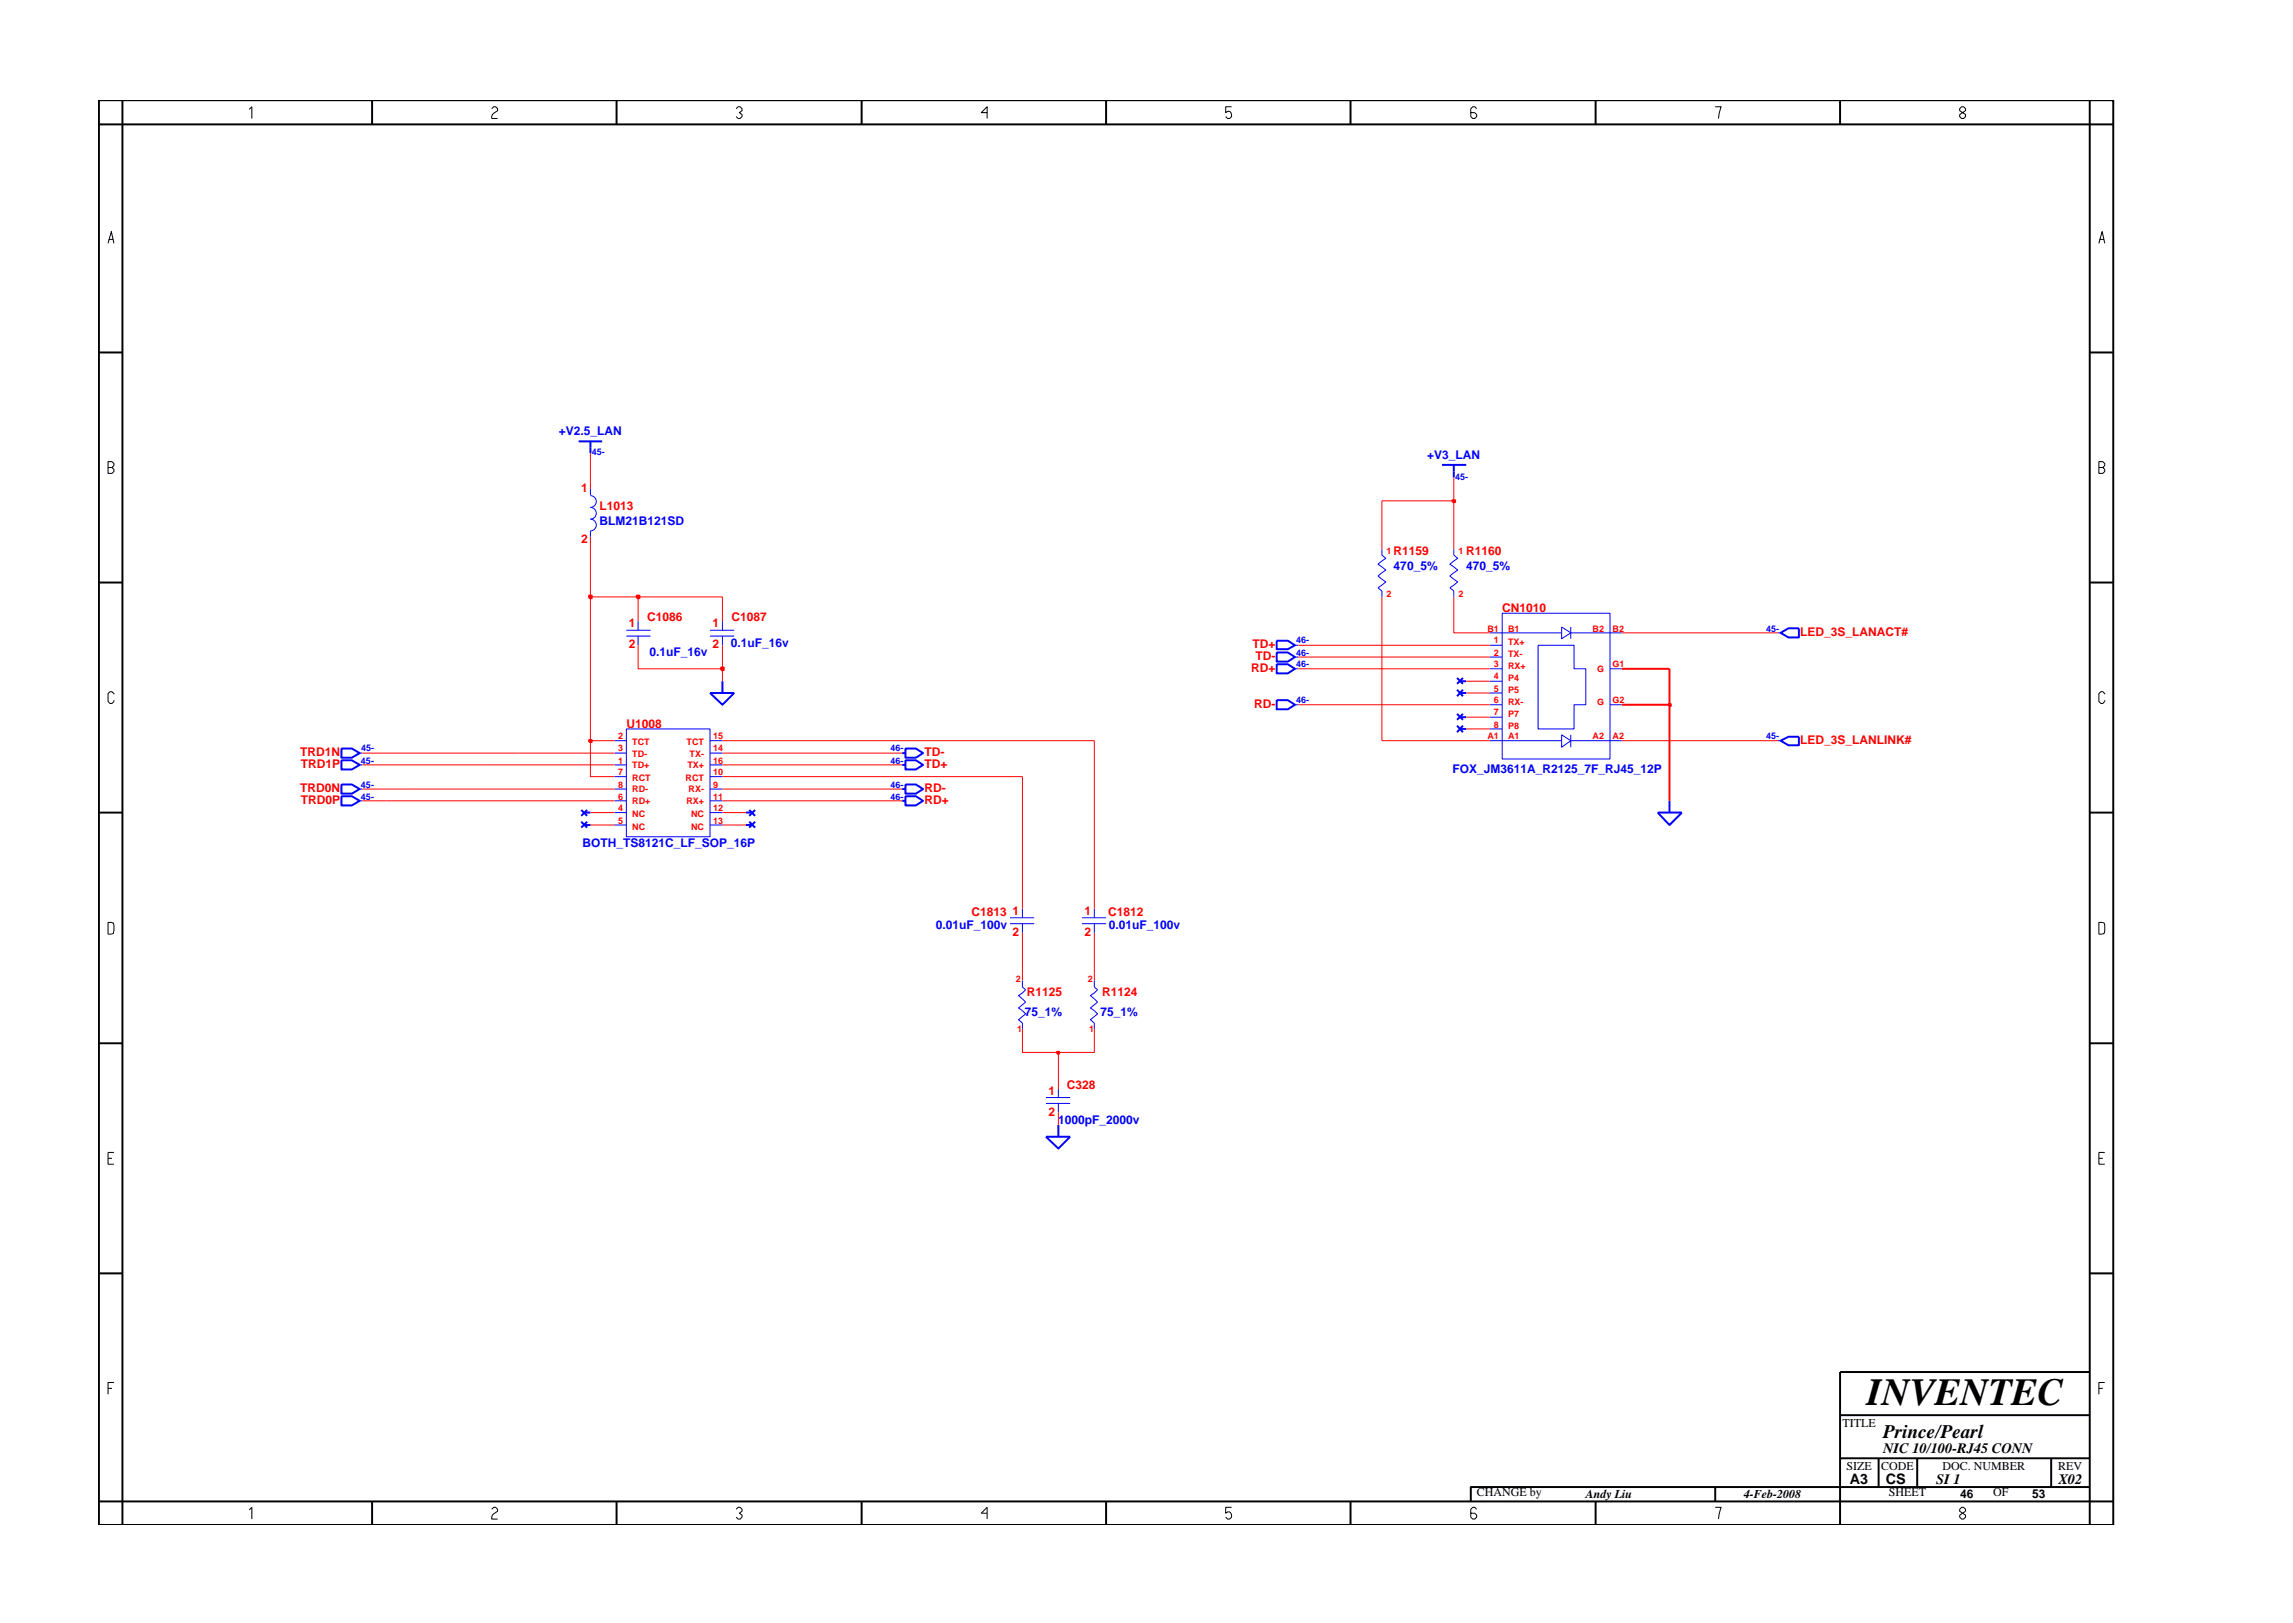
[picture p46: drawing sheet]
<svg xmlns="http://www.w3.org/2000/svg" width="297mm" height="210mm" viewBox="0 0 297 210" stroke-linecap="round" stroke-linejoin="round" font-family="sans-serif">
<defs><g id="words">
<text font-size="5" x="241.8" y="182">INVENTEC</text>
<text font-size="2.5" x="244" y="186.3">Prince/Pearl</text>
<g font-size="1.9">
<text x="244" y="188.2">NIC 10/100-RJ45 CONN</text>
<text x="239.6" y="192.2">A3</text>
<text x="244.3" y="192.3">CS</text>
<text x="250.8" y="192.2">SI 1</text>
<text x="266.6" y="192.2">X02</text>
</g>
<g font-size="1.6" fill="#00f">
<text x="72.4" y="56.3">+V2.5_LAN</text>
<text x="184.9" y="59.5">+V3_LAN</text>
<text x="77.7" y="68">BLM21B121SD</text>
<text x="180.5" y="73.9">470_5%</text>
<text x="189.9" y="73.9">470_5%</text>
<text x="94.7" y="83.8">0.1uF_16v</text>
<text x="84.2" y="84.9">0.1uF_16v</text>
<text x="188.2" y="100.1">FOX_JM3611A_R2125_7F_RJ45_12P</text>
<text x="75.5" y="109.8">BOTH_TS8121C_LF_SOP_16P</text>
<text x="121.2" y="120.4">0.01uF_100v</text>
<text x="143.7" y="120.4">0.01uF_100v</text>
<text x="132.7" y="131.7">75_1%</text>
<text x="142.6" y="131.7">75_1%</text>
<text x="137.1" y="145.5">1000pF_2000v</text>
</g>
<g font-size="1.6" fill="#f00">
<text x="75.3" y="63.8">1</text>
<text x="75.3" y="70.4">2</text>
<text x="77.7" y="66.1">L1013</text>
<text x="180.5" y="71.9">R1159</text>
<text x="189.9" y="71.9">R1160</text>
<text x="81.5" y="81.2">1</text>
<text x="81.5" y="83.9">2</text>
<text x="83.8" y="80.4">C1086</text>
<text x="92.3" y="81.2">1</text>
<text x="92.3" y="83.9">2</text>
<text x="94.8" y="80.4">C1087</text>
<text x="162.2" y="83.9">TD+</text>
<text x="194.6" y="79.3">CN1010</text>
<text x="233.2" y="82.4">LED_3S_LANACT#</text>
<text x="162.1" y="87.1">RD+</text>
<text x="162.6" y="85.5">TD-</text>
<text x="81.1" y="94.3">U1008</text>
<text x="162.5" y="91.7">RD-</text>
<text x="38.9" y="97.9">TRD1N</text>
<text x="39" y="99.5">TRD1P</text>
<text x="119.7" y="97.9">TD-</text>
<text x="119.7" y="99.5">TD+</text>
<text x="233.2" y="96.4">LED_3S_LANLINK#</text>
<text x="38.9" y="102.6">TRD0N</text>
<text x="39" y="104.2">TRD0P</text>
<text x="119.7" y="102.6">RD-</text>
<text x="119.7" y="104.2">RD+</text>
<text x="125.8" y="118.7">C1813</text>
<text x="131.2" y="118.5">1</text>
<text x="140.5" y="118.5">1</text>
<text x="143.5" y="118.6">C1812</text>
<text x="131.2" y="121.2">2</text>
<text x="140.5" y="121.2">2</text>
<text x="133" y="129.1">R1125</text>
<text x="142.8" y="129.1">R1124</text>
<text x="135.8" y="141.8">1</text>
<text x="138.2" y="141.1">C328</text>
<text x="135.8" y="144.5">2</text>
</g>
<g font-size="1.6">
<text x="238.7" y="184.8">TITLE</text>
<text x="239.2" y="190.4">SIZE</text>
<text x="243.7" y="190.4">CODE</text>
<text x="251.6" y="190.4">DOC. NUMBER</text>
<text x="266.6" y="190.4">REV</text>
<text x="191.3" y="193.9">CHANGE by</text>
<text x="205.4" y="194.1">Andy Liu</text>
<text x="225.9" y="194.1">4-Feb-2008</text>
<text x="244.7" y="193.9">SHEET</text>
<text x="253.9" y="194.1">46</text>
<text x="258.2" y="193.9">OF</text>
<text x="263.3" y="194.1">53</text>
</g>
<g font-size="1.2" fill="#00f">
<text x="76.7" y="59">45-</text>
<text x="188.5" y="62.1">45-</text>
<text x="167.9" y="83.3">46-</text>
<text x="228.8" y="81.8">45-</text>
<text x="167.9" y="86.5">46-</text>
<text x="167.9" y="84.9">46-</text>
<text x="167.9" y="91.1">46-</text>
<text x="228.8" y="95.8">45-</text>
<text x="46.8" y="98.9">45-</text>
<text x="46.8" y="97.3">45-</text>
<text x="115.4" y="97.3">46-</text>
<text x="115.4" y="98.9">46-</text>
<text x="46.8" y="102.1">45-</text>
<text x="46.8" y="103.6">45-</text>
<text x="115.4" y="102.1">46-</text>
<text x="115.4" y="103.6">46-</text>
</g>
<g font-size="1.2" fill="#f00">
<text x="179.6" y="71.8">1</text>
<text x="188.9" y="71.8">1</text>
<text x="179.6" y="77.3">2</text>
<text x="188.9" y="77.3">2</text>
<text x="192.7" y="81.8">B1</text>
<text x="193.5" y="83.3">1</text>
<text x="195.4" y="83.6">TX+</text>
<text x="195.4" y="81.8">B1</text>
<text x="206.3" y="81.8">B2</text>
<text x="208.9" y="81.8">B2</text>
<text x="193.5" y="88">4</text>
<text x="193.5" y="89.6">5</text>
<text x="193.5" y="86.5">3</text>
<text x="193.5" y="84.9">2</text>
<text x="195.4" y="88.3">P4</text>
<text x="195.4" y="89.8">P5</text>
<text x="195.4" y="86.6">RX+</text>
<text x="195.4" y="85.1">TX-</text>
<text x="206.9" y="87.1">G</text>
<text x="208.9" y="86.5">G1</text>
<text x="80.1" y="95.8">2</text>
<text x="92.4" y="95.8">15</text>
<text x="192.7" y="95.8">A1</text>
<text x="193.5" y="92.7">7</text>
<text x="193.5" y="94.3">8</text>
<text x="193.5" y="91.1">6</text>
<text x="195.4" y="92.9">P7</text>
<text x="195.4" y="94.4">P8</text>
<text x="195.4" y="91.3">RX-</text>
<text x="195.4" y="95.8">A1</text>
<text x="206.3" y="95.8">A2</text>
<text x="206.9" y="91.3">G</text>
<text x="208.9" y="91.1">G2</text>
<text x="208.9" y="95.8">A2</text>
<text x="80.1" y="100.4">7</text>
<text x="80.1" y="98.9">1</text>
<text x="80.1" y="97.3">3</text>
<text x="81.9" y="96.5">TCT</text>
<text x="81.9" y="101.2">RCT</text>
<text x="81.9" y="99.5">TD+</text>
<text x="81.9" y="98">TD-</text>
<text x="88.8" y="101.2">RCT</text>
<text x="88.9" y="96.5">TCT</text>
<text x="89" y="99.5">TX+</text>
<text x="89.3" y="98">TX-</text>
<text x="92.4" y="100.4">10</text>
<text x="92.4" y="98.9">16</text>
<text x="92.4" y="97.3">14</text>
<text x="80.1" y="105.1">4</text>
<text x="80.1" y="106.7">5</text>
<text x="80.1" y="103.6">6</text>
<text x="80.1" y="102.1">8</text>
<text x="81.9" y="105.9">NC</text>
<text x="81.9" y="107.5">NC</text>
<text x="81.9" y="104.2">RD+</text>
<text x="81.9" y="102.7">RD-</text>
<text x="88.9" y="104.2">RX+</text>
<text x="89.2" y="102.7">RX-</text>
<text x="89.5" y="105.9">NC</text>
<text x="89.5" y="107.5">NC</text>
<text x="92.4" y="105.1">12</text>
<text x="92.4" y="106.7">13</text>
<text x="92.4" y="103.6">11</text>
<text x="92.4" y="102.1">9</text>
<text x="131.6" y="127.2">2</text>
<text x="140.9" y="127.2">2</text>
<text x="131.8" y="133.7">1</text>
<text x="141.1" y="133.7">1</text>
</g>
</g></defs>
<g fill="none" stroke="#00f" stroke-width=".13">
<path d="M76.5 64.2a.76 .76 0 0 1 .7 .8 .76 .76 0 0 1-.7 .7 .76 .76 0 0 1 .7 .8 .76 .76 0 0 1-.7 .8 .76 .76 0 0 1 .7 .7 .76 .76 0 0 1-.7 .8v.7M76.5 63.4v.7M179 71.1v.8l.5 .4-1 .8 1 .8-1 .7 1 .8-1 .7 .5 .5v.7M188.3 71.1v.8l.5 .4-1 .8 1 .8-1 .7 1 .8-1 .7 .5 .5v.7M194.6 79.4h14v18.9h-14zM46.6 97.6h.3M46.6 99.1h.3M79.6 99.1h1.5M79.6 96h1.5M79.6 97.6h1.5M81.1 94.4h10.9v14h-10.9zM81.1 81.6h3.2"/>
<path d="M81.1 82.4h3.2M82.7 80.5v1.1M82.7 82.4v1.2M92 96h1.6M92 99.1h1.6M92 97.6h1.6M92 82.4h3.1M92 81.6h3.1M93.6 80.5v1.1M93.6 82.4v1.2M167.8 83.6h.4M167.8 85.1h.4"/>
<path d="M167.8 86.6h.4M167.8 91.3h.4M193 82h9.3M193 85.1h1.6M193 88.3h1.6M193 91.3h1.6M193 94.4h1.6M193 83.6h1.6M193 86.6h1.6M193 89.8h1.6M193 92.9h1.6M193 96h9.3"/>
<path d="M199.2 83.6h4.7v3h1.5v4.7h-1.5v3.1h-4.7zM202.3 81.2l1.2 .8-1.2 .7zM202.3 95.2l1.2 .8-1.2 .8zM203.5 96h6.6M203.5 81.2v1.5M203.5 95.2v1.6M208.6 91.3h1.5M208.6 86.6h1.5M210.1 82h-6.6M230.3 82h.4M230.3 96h.4M46.6 102.2h.3"/>
<path d="M46.6 103.7h.3M79.6 103.7h1.5M79.6 106.9h1.5M79.6 100.6h1.5M79.6 102.2h1.5M79.6 105.3h1.5M92 103.7h1.6M92 106.9h1.6M92 102.2h1.6M92 105.3h1.6M92 100.6h1.6M130.8 119.7h3.2"/>
<path d="M130.8 118.9h3.2M132.4 117.7v1.2M132.4 119.7v1.1M140.2 119.7h3.1M140.2 118.9h3.1M141.8 117.7v1.2M141.8 119.7v1.1M132.4 127v.9l.5 .3-1 .8 1 .8-1 .8 1 .7-1 .8 .5 .4v.8M141.8 127v.9l.4 .3-.9 .8 .9 .8-.9 .8 .9 .7-.9 .8 .5 .4v.8M135.5 142.9h3.1M135.5 142.2h3.1M137.1 141.1v1.1"/>
<path d="M137.1 142.9v1.2"/>
</g>
<g fill="none" stroke="#00f" stroke-width=".25">
<path d="M75 57.2h3M76.5 57.2v1.5M186.8 60.2h3.1M188.3 60.2v1.6M44.2 97h1.4l1 .6-1 .6h-1.4zM44.2 98.5h1.4l1 .6-1 .6h-1.4zM92 89.8h3.1l-1.5 1.5zM93.6 88.3v1.5M116.9 99.1h.4M116.9 97.6h.4M117.3 98.5h1.3l1 .6-1 .6h-1.3zM117.3 97h1.3l1 .6-1 .6h-1.3z"/>
<path d="M165.4 83h1.4l1 .6-1 .5h-1.4zM165.4 90.7h1.4l1 .6-1 .6h-1.4zM165.4 86h1.4l1 .6-1 .6h-1.4zM165.4 84.5h1.4l1 .6-1 .6h-1.4zM188.8 87.8l.7 .8M188.8 89.4l.7 .8M188.8 92.5l.7 .7M188.8 94l.7 .9M189.1 88.3h.8M189.1 89.8h.8M189.1 92.9h.8M189.1 94.4h.8"/>
<path d="M189.5 89.4l-.7 .8M189.5 94l-.7 .9M189.5 87.8l-.7 .8M189.5 92.5l-.7 .7M230.7 82l1-.6h1.3v1.2h-1.3zM230.7 96l1-.6h1.3v1.1h-1.3zM44.2 101.6h1.4l1 .6-1 .6h-1.4zM44.2 103.2h1.4l1 .5-1 .6h-1.4zM75.3 106.5l.8 .7M75.3 104.9l.8 .8M75.7 106.9h.8M75.7 105.3h.8"/>
<path d="M76.1 106.5l-.8 .7M76.1 104.9l-.8 .8M96.6 106.9h.9M96.6 105.3h.9M97.1 104.9l.7 .8M97.1 106.5l.7 .7M97.8 104.9l-.7 .8M97.8 106.5l-.7 .7M116.9 102.2h.4M116.9 103.7h.4M117.3 101.6h1.3l1 .6-1 .6h-1.3zM117.3 103.2h1.3l1 .5-1 .6h-1.3z"/>
<path d="M214.7 105.3h3.2l-1.6 1.6zM216.3 103.7v1.6M135.5 147.3h3.1l-1.5 1.5zM137.1 145.7v1.6"/>
</g>
<path d="M132.4 133.3v3h4.7v4.8M137.1 144.1v1.6" fill="none" stroke="#f00" stroke-width=".13"/>
<path d="M136.9 136.3h.3v.2h-.3z" fill="#8e2323"/>
<path d="M216.3 91.3v12.4M136.9 136.3h.3v.2h-.3z" fill="none" stroke="#f00" stroke-width=".25"/>
<g fill="none" stroke="#f00" stroke-width=".13">
<path d="M46.9 99.1h32.7M46.9 97.6h32.7M76.5 96v4.6h3.1M93.6 99.1h23.3M93.6 97.6h23.3M141.8 96v21.7M46.9 103.7h32.7M46.9 102.2h32.7M76.5 106.9h3.1M76.5 105.3h3.1M93.6 100.6h38.8v17.1M93.6 106.9h3"/>
<path d="M93.6 105.3h3M93.6 103.7h23.3M93.6 102.2h23.3M132.4 120.8v6.2M141.8 120.8v6.2M141.8 133.3v3h-4.7"/>
</g>
<path d="M76.3 95.9h.4v.2h-.4z" fill="#8e2323"/>
<path d="M76.3 95.9h.4v.2h-.4zM210.1 91.3h6.2" fill="none" stroke="#f00" stroke-width=".25"/>
<path d="M76.5 77.3v18.7h3.1M179 77.3v18.7h14M93.6 96h48.2M168.2 91.3h24.8M189.9 92.9h3.1M189.9 94.4h3.1M210.1 96h20.2" fill="none" stroke="#f00" stroke-width=".13"/>
<path d="M216.2 91.2h.2v.3h-.2z" fill="#8e2323"/>
<path d="M216.2 91.2h.2v.3h-.2zM216.3 86.6v4.7" fill="none" stroke="#f00" stroke-width=".25"/>
<path d="M82.7 83.6v3h10.9v1.7M189.9 89.8h3.1M189.9 88.3h3.1" fill="none" stroke="#f00" stroke-width=".13"/>
<path d="M93.4 86.5h.4v.3h-.4z" fill="#8e2323"/>
<path d="M93.4 86.5h.4v.3h-.4zM210.1 86.6h6.2" fill="none" stroke="#f00" stroke-width=".25"/>
<path d="M82.7 77.3v3.2M93.6 77.3v3.2M188.3 77.3v4.7h4.7M93.6 83.6v3M168.2 83.6h24.8M168.2 85.1h24.8M168.2 86.6h24.8M210.1 82h20.2" fill="none" stroke="#f00" stroke-width=".13"/>
<path d="M76.3 77.2h.4v.3h-.4z" fill="#8e2323"/>
<path d="M76.3 77.2h.4v.3h-.4z" fill="none" stroke="#f00" stroke-width=".25"/>
<path d="M76.5 69.5v7.8h6.2" fill="none" stroke="#f00" stroke-width=".13"/>
<path d="M82.5 77.2h.3v.3h-.3z" fill="#8e2323"/>
<path d="M82.5 77.2h.3v.3h-.3z" fill="none" stroke="#f00" stroke-width=".25"/>
<path d="M82.7 77.3h10.9M188.3 71.1v-6.2h-9.3v6.2" fill="none" stroke="#f00" stroke-width=".13"/>
<path d="M188.2 64.8h.3v.3h-.3z" fill="#8e2323"/>
<path d="M188.2 64.8h.3v.3h-.3z" fill="none" stroke="#f00" stroke-width=".25"/>
<path d="M76.5 58.7v4.7M188.3 61.8v3.1" fill="none" stroke="#f00" stroke-width=".13"/>
<g fill="none" stroke="#000" stroke-width=".25">
<path d="M12.8 13h261v184.6h-261zM15.9 13v184.6M48.2 13v3.1M79.9 13v3.1M111.6 13v3.1M143.3 13v3.1M174.9 13v3.1M206.7 13v3.1M238.4 13v3.1M270.7 13v184.6M273.8 16.1h-261M12.8 45.7h3.1"/>
<path d="M270.7 45.7h3.1M12.8 75.5h3.1M270.7 75.5h3.1M12.8 105.3h3.1M270.7 105.3h3.1M12.8 135.2h3.1M270.7 135.2h3.1M12.8 165h3.1M270.7 177.7h-32.3v19.9M270.7 165h3.1M48.2 194.5v3.1M79.9 194.5v3.1"/>
<path d="M111.6 194.5v3.1M143.3 194.5v3.1M174.9 194.5v3.1M206.7 194.5v3.1M222.2 192.6v1.9M238.4 183.3h32.3M238.4 188.9h32.3M243.4 188.9v3.7M248.4 188.9v3.7M265.7 188.9v3.7M270.7 192.6h-80.2v1.9M273.8 194.5h-261"/>
</g>
<g fill="none" stroke="#000" stroke-width=".13">
<path d="M32.3 14.2l.3-.4v1.6M63.7 14.1l.3-.3h.2l.3 .3v.2l-.7 .5-.1 .6h.8M95.4 14.1l.2-.3h.3l.2 .3v.2l-.3 .3 .3 .2v.3l-.2 .3h-.3l-.2-.3M127.9 14.6h-.8l.8-.8v1.6M159.5 13.8h-.7v.8l.2-.2a.5 .5 0 0 1 .5 .7l-.2 .3h-.3l-.2-.3M191.3 14.1l-.3-.3h-.2l-.3 .3v1l.3 .3h.2l.3-.3v-.3l-.3-.2h-.5M222.2 13.8h.8l-.4 1.6M254.1 13.8l-.2 .3v.2l.7 .5v.3l-.2 .3h-.3l-.2-.3v-.3l.7-.5v-.2l-.2-.3zM14 31.5l.4-1.5 .4 1.5M14.1 31h.6M271.9 31.5l.4-1.5 .4 1.5M272 31h.6"/>
<path d="M14 59.8h.5l.3 .3v.2l-.3 .3 .3 .2v.3l-.3 .2h-.5zM271.9 59.8h.5l.3 .3v.2l-.3 .3 .3 .2v.3l-.3 .2h-.5zM14 60.6h.5M271.9 60.6h.5M14.8 89.9l-.3-.3h-.2l-.3 .3v1l.3 .2h.2l.3-.2v-.2M272.7 89.9l-.3-.3h-.3l-.2 .3v1l.2 .2h.3l.3-.2v-.2M14 119.5l.7 .1 .1 .2-.1 1.1-.7 .1zM271.9 119.5l.7 .1 .1 .2-.1 1.1-.7 .1zM14 150.1h.5M14.8 149.3h-.8v1.5h.8M271.9 150.1h.5M272.7 149.3h-.8v1.5h.8"/>
<path d="M14 179.9h.5M14.8 179.1h-.8v1.5M271.9 179.9h.5M272.7 179.1h-.8v1.5M32.3 195.6l.3-.3v1.5M63.7 195.5l.3-.2h.2l.3 .2v.3l-.5 .3-.3 .4v.3h.8M95.4 195.5l.2-.2h.3l.2 .2v.3l-.3 .2 .3 .3v.2l-.2 .3h-.3l-.2-.3M127.9 196h-.8l.8-.7v1.5M159.5 195.3h-.7v.7l.2-.1a.5 .5 0 0 1 .5 .6l-.2 .3h-.3l-.2-.3M191.3 195.5l-.3-.2h-.2l-.3 .2v1l.3 .3h.2l.3-.3v-.2l-.3-.3h-.5M222.2 195.3h.8l-.4 1.5M254.1 195.3l-.2 .2v.3l.7 .5v.2l-.2 .3h-.3l-.2-.3v-.2l.7-.5v-.3l-.2-.2z"/>
</g>
<use href="#words"/>
</svg>
